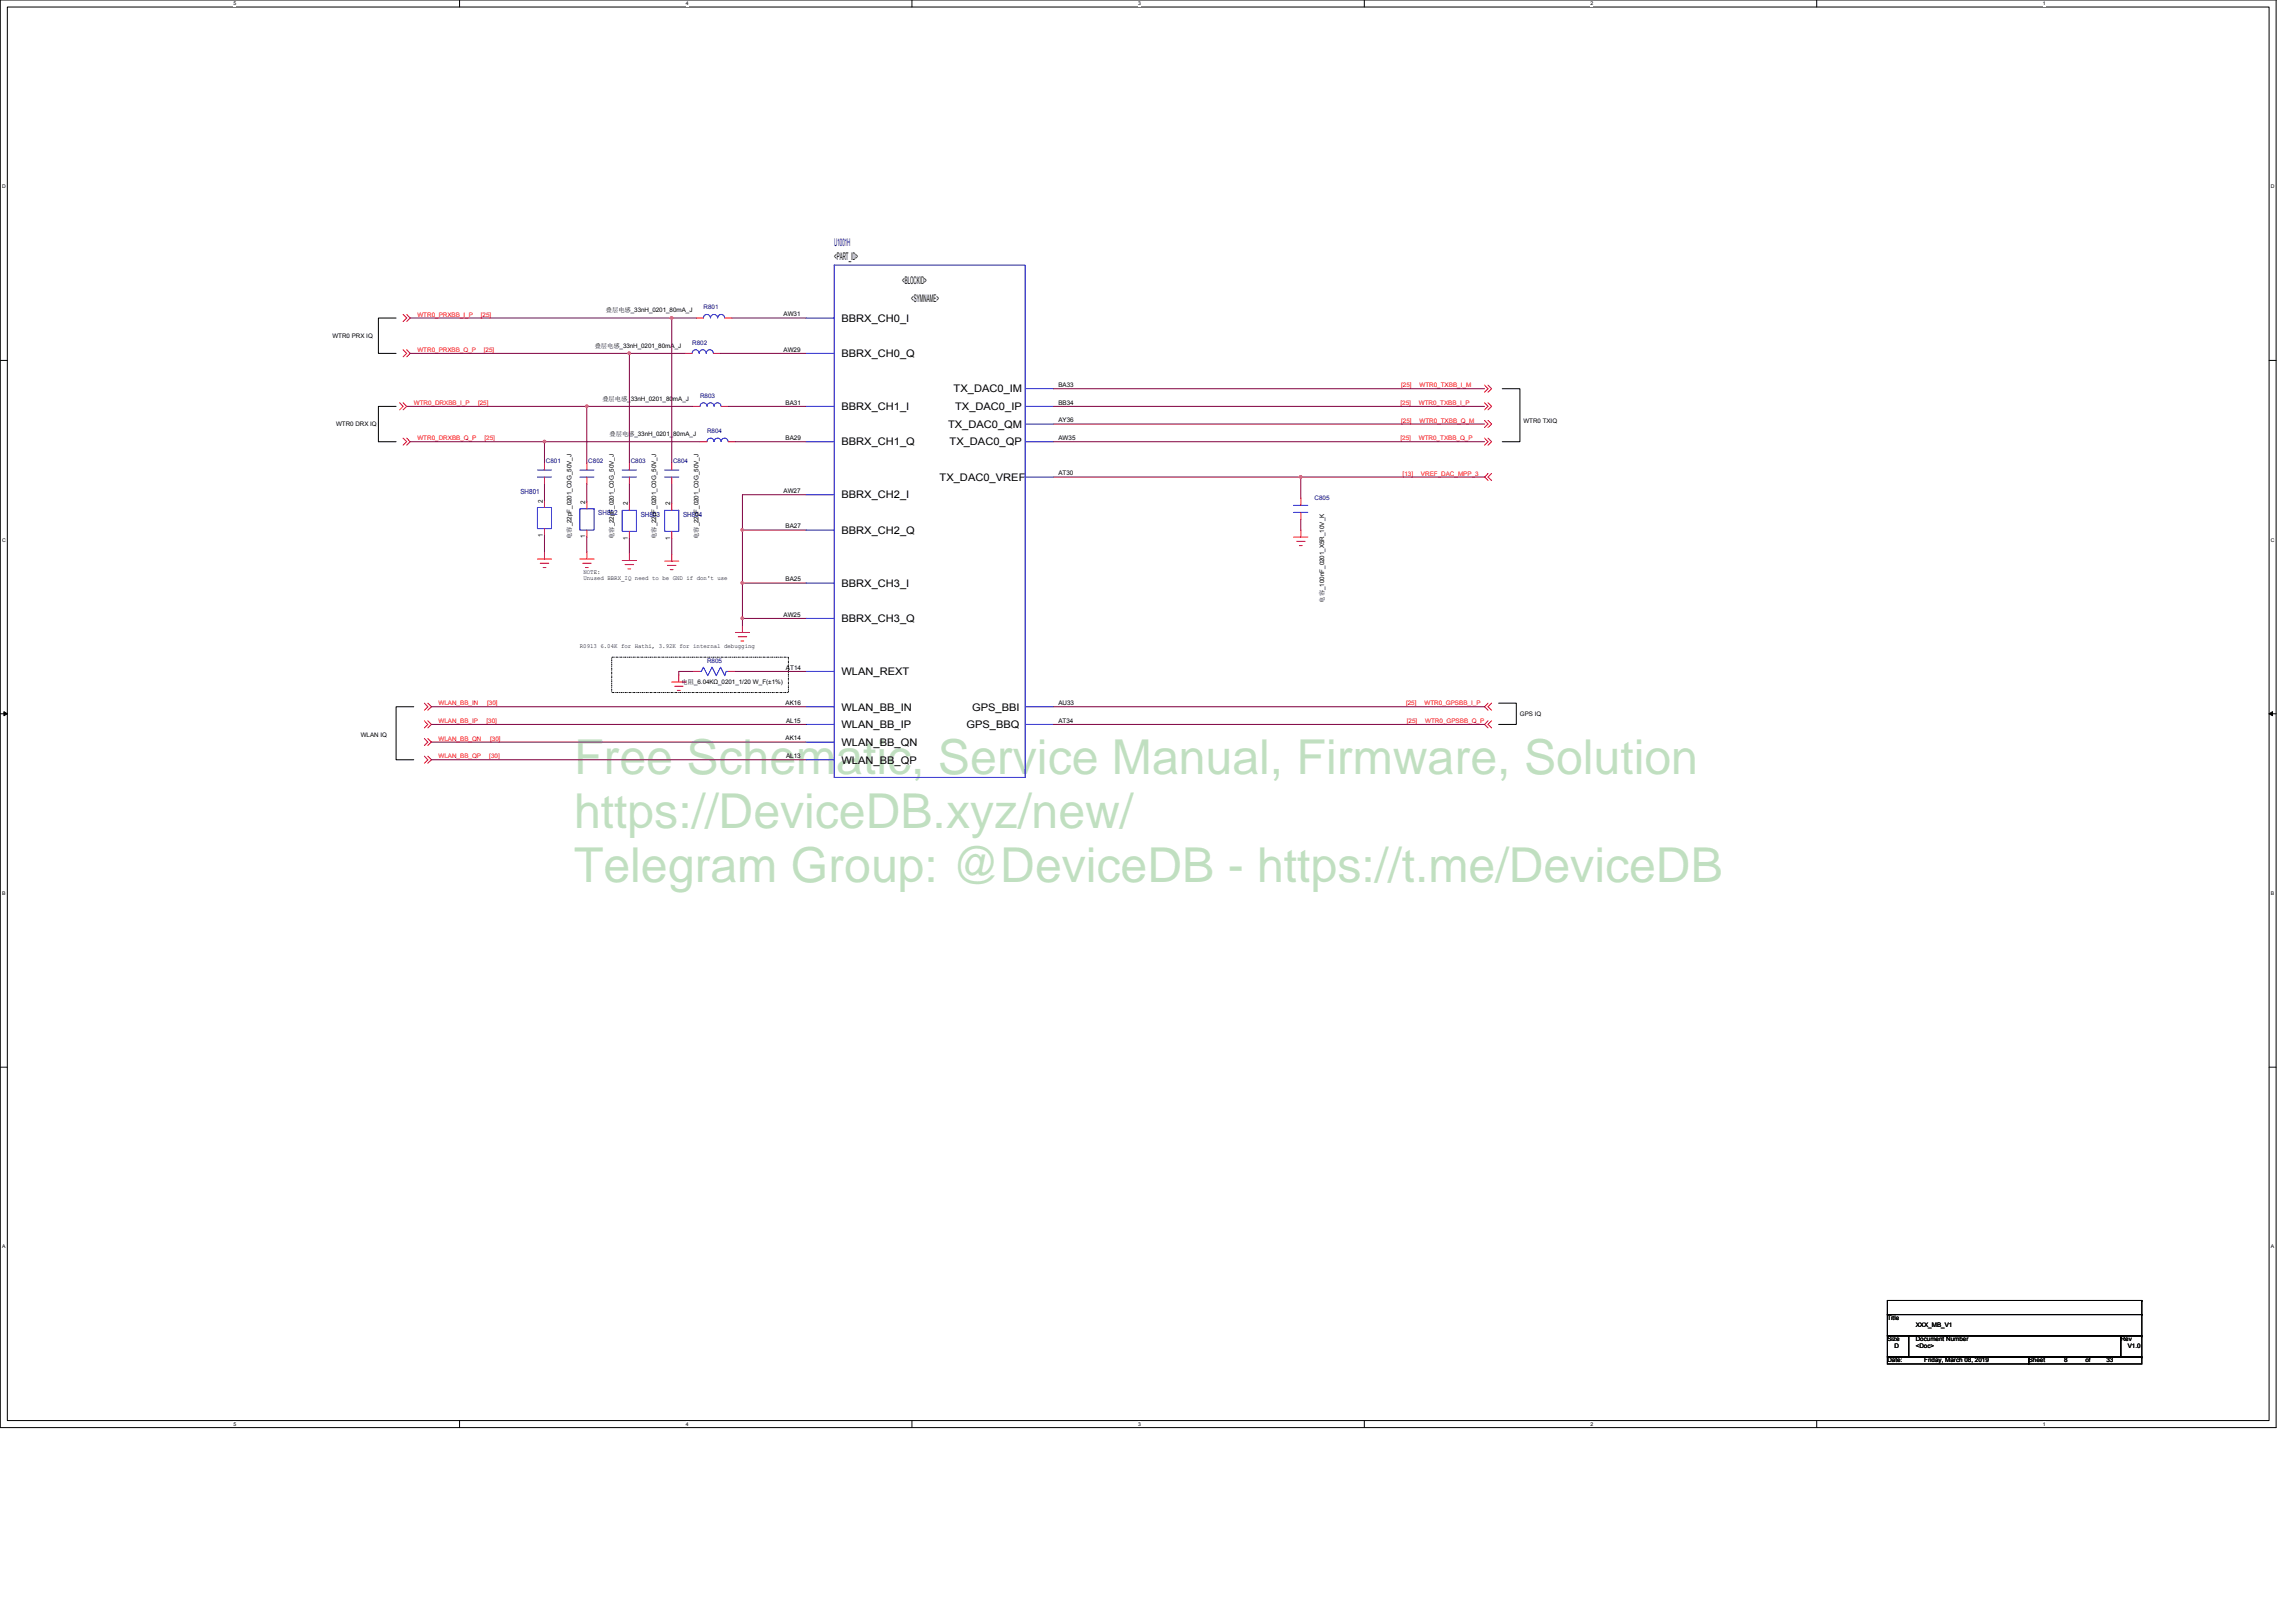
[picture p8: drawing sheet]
<svg xmlns="http://www.w3.org/2000/svg" width="297mm" height="210mm" viewBox="0 0 297 210" stroke-linecap="round" stroke-linejoin="round" font-family="sans-serif">
<defs><g id="words">
<g font-size="6.2" fill="#008000">
<text x="74.3" y="100.2">Free Schematic, Service Manual, Firmware, Solution</text>
<text x="74.3" y="107.2">https://DeviceDB.xyz/new/</text>
<text x="74.3" y="114.1">Telegram Group: @DeviceDB - https://t.me/DeviceDB</text>
</g>
<text font-size="1.4" fill="#000080" x="107.9" y="31.9">U1001H</text>
<g font-size="1.4">
<text x="107.9" y="33.6">&lt;PART_ID&gt;</text>
<text x="108.9" y="41.6">BBRX_CH0_I</text>
<text x="116.7" y="36.8">&lt;BLOCKID&gt;</text>
<text x="117.9" y="39.1">&lt;SYMNAME&gt;</text>
<text x="108.9" y="46.2">BBRX_CH0_Q</text>
<text x="108.9" y="53.1">BBRX_CH1_I</text>
<text x="123.4" y="50.8">TX_DAC0_IM</text>
<text x="123.6" y="53.1">TX_DAC0_IP</text>
<text x="108.9" y="57.6">BBRX_CH1_Q</text>
<text x="122.7" y="55.4">TX_DAC0_QM</text>
<text x="122.8" y="57.6">TX_DAC0_QP</text>
<text x="108.9" y="64.5">BBRX_CH2_I</text>
<text x="121.6" y="62.2">TX_DAC0_VREF</text>
<text x="108.9" y="69.1">BBRX_CH2_Q</text>
<text x="108.9" y="75.9">BBRX_CH3_I</text>
<text x="108.9" y="80.5">BBRX_CH3_Q</text>
<text x="108.9" y="87.4">WLAN_REXT</text>
<text x="108.9" y="91.9">WLAN_BB_IN</text>
<text x="108.9" y="94.2">WLAN_BB_IP</text>
<text x="125" y="94.2">GPS_BBQ</text>
<text x="125.8" y="91.9">GPS_BBI</text>
<text x="108.9" y="96.5">WLAN_BB_QN</text>
<text x="108.9" y="98.8">WLAN_BB_QP</text>
</g>
<g font-size=".9" fill="#000080">
<text x="67.3" y="63.9">SH801</text>
<text x="77.4" y="66.7">SH802</text>
<text x="82.9" y="66.8">SH803</text>
<text x="88.4" y="66.8">SH804</text>
</g>
<g font-size=".8" fill="#f00">
<text x="54" y="41">WTR0_PRXBB_I_P</text>
<text x="62.2" y="41">[25]</text>
<text x="54" y="45.5">WTR0_PRXBB_Q_P</text>
<text x="62.6" y="45.5">[25]</text>
<text x="53.5" y="52.4">WTR0_DRXBB_I_P</text>
<text x="61.8" y="52.4">[25]</text>
<text x="181.2" y="52.4">[25]</text>
<text x="181.3" y="50.1">[25]</text>
<text x="183.6" y="52.4">WTR0_TXBB_I_P</text>
<text x="183.6" y="50.1">WTR0_TXBB_I_M</text>
<text x="54" y="57">WTR0_DRXBB_Q_P</text>
<text x="62.7" y="57">[25]</text>
<text x="181.2" y="57">[25]</text>
<text x="181.3" y="54.7">[25]</text>
<text x="183.6" y="57">WTR0_TXBB_Q_P</text>
<text x="183.6" y="54.7">WTR0_TXBB_Q_M</text>
<text x="181.5" y="61.5">[13]</text>
<text x="183.8" y="61.5">VREF_DAC_MPP_3</text>
<text x="56.7" y="91.2">WLAN_BB_IN</text>
<text x="56.7" y="93.5">WLAN_BB_IP</text>
<text x="56.7" y="95.8">WLAN_BB_QN</text>
<text x="62.9" y="93.5">[30]</text>
<text x="63" y="91.2">[30]</text>
<text x="63.4" y="95.8">[30]</text>
<text x="181.9" y="91.2">[25]</text>
<text x="182" y="93.5">[25]</text>
<text x="184.3" y="91.2">WTR0_GPSBB_I_P</text>
<text x="184.4" y="93.5">WTR0_GPSBB_Q_P</text>
<text x="56.7" y="98.1">WLAN_BB_QP</text>
<text x="63.3" y="98.1">[30]</text>
</g>
<g font-size=".8">
<text x="78.4" y="40.4">叠叠电叠_33nH_0201_80mA_J</text>
<text x="101.4" y="40.9">AW31</text>
<text x="43" y="43.7">WTR0 PRX IQ</text>
<text x="76.9" y="45">叠叠电叠_33nH_0201_80mA_J</text>
<text x="101.4" y="45.5">AW29</text>
<text x="77.9" y="51.8">叠叠电叠_33nH_0201_80mA_J</text>
<text x="101.6" y="52.4">BA31</text>
<text x="136.9" y="50.1">BA33</text>
<text x="136.9" y="52.4">BB34</text>
<text x="43.5" y="55.1">WTR0 DRX IQ</text>
<text x="78.9" y="56.4">叠叠电叠_33nH_0201_80mA_J</text>
<text x="101.6" y="56.9">BA29</text>
<text x="136.9" y="54.7">AY36</text>
<text x="136.9" y="56.9">AW35</text>
<text x="197.1" y="54.7">WTR0 TXIQ</text>
<text x="70.2" y="65" transform="rotate(-90 70.2 65)">2</text>
<text x="75.7" y="65.2" transform="rotate(-90 75.7 65.2)">2</text>
<text x="81.2" y="65.4" transform="rotate(-90 81.2 65.4)">2</text>
<text x="86.7" y="65.4" transform="rotate(-90 86.7 65.4)">2</text>
<text x="101.4" y="63.8">AW27</text>
<text x="136.9" y="61.5">AT30</text>
<text x="70.2" y="69.5" transform="rotate(-90 70.2 69.5)">1</text>
<text x="73.9" y="69.8" transform="rotate(-90 73.9 69.8)">电电_22pF_0201_C0G_50V_J</text>
<text x="75.7" y="69.7" transform="rotate(-90 75.7 69.7)">1</text>
<text x="79.4" y="69.8" transform="rotate(-90 79.4 69.8)">电电_22pF_0201_C0G_50V_J</text>
<text x="81.2" y="69.8" transform="rotate(-90 81.2 69.8)">1</text>
<text x="84.9" y="69.8" transform="rotate(-90 84.9 69.8)">电电_22pF_0201_C0G_50V_J</text>
<text x="86.7" y="69.8" transform="rotate(-90 86.7 69.8)">1</text>
<text x="90.4" y="69.8" transform="rotate(-90 90.4 69.8)">电电_22pF_0201_C0G_50V_J</text>
<text x="101.6" y="68.4">BA27</text>
<text x="75.5" y="74.2">NOTE:</text>
<text x="75.5" y="75">Unused BBRX_IQ need to be GND if don't use</text>
<text x="101.6" y="75.2">BA25</text>
<text x="171.3" y="78" transform="rotate(-90 171.3 78)">电电_100nF_0201_X5R_10V_K</text>
<text x="75" y="83.8">R0913 6.04K for Hathi, 3.92K for internal debugging</text>
<text x="101.4" y="79.8">AW25</text>
<text x="88.2" y="88.5">电电_6.04KΩ_0201_1/20 W_F(±1%)</text>
<text x="101.7" y="86.7">AT14</text>
<text x="46.7" y="95.4">WLAN IQ</text>
<text x="101.6" y="91.2">AK16</text>
<text x="101.6" y="95.8">AK14</text>
<text x="101.7" y="93.5">AL15</text>
<text x="136.9" y="91.2">AU33</text>
<text x="136.9" y="93.5">AT34</text>
<text x="196.6" y="92.6">GPS IQ</text>
<text x="101.7" y="98.1">AL13</text>
<text x="244.2" y="170.8">Title</text>
<text x="244.2" y="173.5">Size</text>
<text x="247.8" y="173.5">Document Number</text>
<text x="247.8" y="171.7">XXX_MB_V1</text>
<text x="274.4" y="173.5">Rev</text>
<text x="244.2" y="176.3">Date:</text>
<text x="245.1" y="174.5">D</text>
<text x="247.8" y="174.5">&lt;Doc&gt;</text>
<text x="248.9" y="176.3">Friday, March 08, 2019</text>
<text x="262.5" y="176.3">Sheet</text>
<text x="267" y="176.3">8</text>
<text x="269.8" y="176.3">of</text>
<text x="272.5" y="176.3">33</text>
<text x="275.3" y="174.5">V1.0</text>
</g>
<g font-size=".8" fill="#000080">
<text x="91" y="40">R801</text>
<text x="89.6" y="44.6">R802</text>
<text x="90.6" y="51.5">R803</text>
<text x="70.6" y="59.9">C801</text>
<text x="76.1" y="59.9">C802</text>
<text x="81.6" y="59.9">C803</text>
<text x="87.1" y="59.9">C804</text>
<text x="91.5" y="56">R804</text>
<text x="170.1" y="64.7">C805</text>
<text x="91.5" y="85.7">R805</text>
</g>
<g font-size=".7">
<text x="30.2" y=".7">5</text>
<text x="88.7" y=".7">4</text>
<text x="147.2" y=".7">3</text>
<text x="205.8" y=".7">2</text>
<text x="264.3" y=".7">1</text>
<text x=".3" y="24.4">D</text>
<text x="293.8" y="24.4">D</text>
<text x=".3" y="70.1">C</text>
<text x="293.8" y="70.1">C</text>
<text x=".3" y="115.8">B</text>
<text x="293.8" y="115.8">B</text>
<text x=".3" y="161.5">A</text>
<text x="293.8" y="161.5">A</text>
<text x="30.2" y="184.5">5</text>
<text x="88.7" y="184.5">4</text>
<text x="147.2" y="184.5">3</text>
<text x="205.8" y="184.5">2</text>
<text x="264.3" y="184.5">1</text>
</g>
</g></defs>
<path d="M0 0h294.5v184.7h-294.5zM.9 .9h292.7v182.9h-292.7z" fill="none" stroke="#000" stroke-width=".13"/>
<g fill="#fff">
<path d="M30.2 .1h.4v.7h-.4z"/>
<path d="M30.2 183.9h.4v.7h-.4z"/>
</g>
<path d="M59.5 0v.9M59.5 183.8v.9" fill="none" stroke="#000" stroke-width=".13"/>
<g fill="#fff">
<path d="M88.7 .1h.4v.7h-.4z"/>
<path d="M88.7 183.9h.4v.7h-.4z"/>
</g>
<path d="M118 0v.9M118 183.8v.9" fill="none" stroke="#000" stroke-width=".13"/>
<g fill="#fff">
<path d="M147.2 .1h.4v.7h-.4z"/>
<path d="M147.2 183.9h.4v.7h-.4z"/>
</g>
<path d="M176.5 0v.9M176.5 183.8v.9" fill="none" stroke="#000" stroke-width=".13"/>
<g fill="#fff">
<path d="M205.8 .1h.3v.7h-.3z"/>
<path d="M205.8 183.9h.3v.7h-.3z"/>
</g>
<path d="M235 0v.9M235 183.8v.9" fill="none" stroke="#000" stroke-width=".13"/>
<g fill="#fff">
<path d="M264.3 .1h.3v.7h-.3z"/>
<path d="M264.3 183.9h.3v.7h-.3z"/>
<path d="M.3 23.8h.4v.7h-.4z"/>
<path d="M293.8 23.8h.5v.7h-.5z"/>
<path d="M.3 69.5h.4v.7h-.4z"/>
<path d="M293.8 69.5h.5v.7h-.5z"/>
</g>
<path d="M0 46.6h.9M293.6 46.6h.9" fill="none" stroke="#000" stroke-width=".13"/>
<g fill="#fff">
<path d="M.3 115.2h.4v.8h-.4z"/>
<path d="M293.8 115.2h.4v.8h-.4z"/>
</g>
<path d="M0 92.4h.9M293.6 92.4h.9" fill="none" stroke="#000" stroke-width=".13"/>
<path d="M.5 92.1l.4 .3-.4 .2zM293.6 92.4l.4-.3v.5z" fill="#000" stroke="#000" stroke-width=".13"/>
<g fill="#fff">
<path d="M.3 160.9h.4v.8h-.4z"/>
<path d="M293.8 160.9h.4v.8h-.4z"/>
</g>
<g fill="none" stroke="#000" stroke-width=".13">
<path d="M51.2 52.6h-2.2v4.5h2.2M51.2 41.1h-2.2v4.6h2.2M194.3 50.3h2.3v6.8h-2.3M53.5 91.4h-2.3v6.9h2.3M193.9 91h2.3v2.7h-2.3M0 138.1h.9M293.6 138.1h.9M244.2 175.6h18.3v.9h-18.3zM244.2 168.3h32.9v1.8h-32.9zM244.2 170.1h32.9v2.7h-32.9zM244.2 172.8h2.7v2.8h-2.7zM246.9 172.8h.1"/>
<path d="M246.9 172.8h27.5v2.8h-27.5zM262.5 175.6h.1M262.5 175.6h14.6v.9h-14.6zM274.4 172.8h.1M274.4 172.8h2.7v2.8h-2.7zM277.1 168.3h.1M277.1 170.1h.1M277.1 172.8h.1M277.1 175.6h.1"/>
</g>
<path d="M79.1 85h22.9v4.6h-22.9z" fill="none" stroke="#000" stroke-width=".13" stroke-dasharray=".2 .2 0 .2"/>
<g fill="none" stroke="#f00" stroke-width=".13">
<path d="M51.7 52.1l.5 .5-.5 .4M52.2 45.3l.4 .4-.4 .5M52.2 40.7l.4 .4-.4 .5M52.2 56.7l.4 .4-.4 .5M52.2 52.1l.4 .5-.4 .4M52.6 45.3l.5 .4-.5 .5M52.6 40.7l.5 .4-.5 .5M52.6 56.7l.5 .4-.5 .5M70.4 59.9v.9M75.9 59.9v.9M81.4 59.9v.9M86.9 59.9v.9"/>
<path d="M88.6 45.7h1M89.6 52.6h1M90.1 41.1h.9M90.6 57.1h.9M92.3 45.7h.9M93.3 52.6h.9M93.8 41.1h.9M94.2 57.1h.9M104.3 41.1h.1M104.3 45.7h.1M104.3 52.6h.1M104.3 57.1h.1"/>
<path d="M136.3 50.3h.1M136.3 52.6h.1M136.3 54.9h.1M136.3 57.1h.1M192.1 49.8l.4 .5-.4 .4M192.1 52.1l.4 .5-.4 .4M192.1 54.4l.4 .5-.4 .4M192.1 56.7l.4 .4-.4 .5M192.5 49.8l.5 .5-.5 .4M192.5 52.1l.5 .5-.5 .4M192.5 54.4l.5 .5-.5 .4M192.5 56.7l.5 .4-.5 .5"/>
<path d="M69.5 72.3h1.8M69.9 72.9h1.1M70.3 73.4h.3M70.4 71.4v.9M70.4 64.7v1M70.4 68.4v.9M70.4 61.7v.9M75 72.3h1.9M75.4 72.9h1.1M75.8 73.4h.3M75.9 71.4v.9M75.9 61.7v.9"/>
<path d="M75.9 64.9v.9M75.9 68.6v.9M80.5 72.5h1.8M80.9 73h1.1M81.2 73.6h.4M81.4 71.6v.9M81.4 61.7v.9M81.4 65.1v.9M81.4 68.7v1M86 72.6h1.8M86.4 73.2h1.1M86.7 73.7h.4"/>
<path d="M86.9 71.7v.9M86.9 61.7v.9M86.9 65.1v.9M86.9 68.7v1M104.3 64h.1M104.3 68.6h.1M104.3 75.4h.1M136.3 61.7h.1M167.4 69.5h1.8M167.7 70h1.1M168.1 70.6h.4M168.3 68.6v.9"/>
<path d="M168.3 64.5v.9M168.3 66.3v.9M192.5 61.3l-.4 .4 .4 .5M193 61.3l-.5 .4 .5 .5M54.9 91l.4 .4-.4 .5M54.9 93.3l.4 .4-.4 .5M54.9 95.5l.4 .5-.4 .5M54.9 97.8l.4 .5-.4 .4M55.3 91l.5 .4-.5 .5M55.3 93.3l.5 .4-.5 .5M55.3 95.5l.5 .5-.5 .5M55.3 97.8l.5 .5-.5 .4"/>
<path d="M86.9 88.2h1.8M87.3 88.8h1.1M87.6 89.3h.4M87.8 87.3v.9M89.6 86.9h1M94.2 86.9h.9M95.1 81.8h1.9M95.5 82.4h1.1M95.9 82.9h.3M96.1 80.9v.9M104.3 80h.1M104.3 86.9h.1"/>
<path d="M104.3 91.4h.1M104.3 93.7h.1M104.3 96h.1M104.3 98.3h.1M136.3 91.4h.1M136.3 93.7h.1M192.5 93.3l-.4 .4 .4 .5M192.5 91l-.4 .4 .4 .5M193 93.3l-.5 .4 .5 .5M193 91l-.5 .4 .5 .5"/>
</g>
<g fill="none" stroke="#00f" stroke-width=".13">
<path d="M107.9 34.3h24.7v66.3h-24.7zM89.6 45.7h.1M89.6 45.7a.44 .44 0 0 1 .4-.4 .44 .44 0 0 1 .4 .4M90.5 45.7a.44 .44 0 0 1 .4-.4 .44 .44 0 0 1 .5 .4M90.6 52.6h.1M90.6 52.6a.44 .44 0 0 1 .4-.5 .44 .44 0 0 1 .5 .5 .46 .46 0 0 1 .4-.5 .46 .46 0 0 1 .5 .5M91 41.1a.44 .44 0 0 1 .5-.4 .44 .44 0 0 1 .4 .4M91 41.1h.1M91.4 45.7a.46 .46 0 0 1 .4-.4 .46 .46 0 0 1 .5 .4M91.5 57.1a.44 .44 0 0 1 .4-.4 .44 .44 0 0 1 .5 .4M91.5 57.1h.1M91.9 41.1a.46 .46 0 0 1 .5-.4 .46 .46 0 0 1 .4 .4"/>
<path d="M92.3 45.7h.1M92.4 57.1a.44 .44 0 0 1 .4-.4 .44 .44 0 0 1 .5 .4M92.4 52.6a.44 .44 0 0 1 .4-.5 .44 .44 0 0 1 .5 .5M92.9 41.1a.44 .44 0 0 1 .4-.4 .44 .44 0 0 1 .4 .4M93.3 57.1a.44 .44 0 0 1 .4-.4 .44 .44 0 0 1 .5 .4M93.3 52.6h.1M93.8 41.1h.1M94.2 57.1h.1M104.3 41.1h3.6M104.3 45.7h3.6M104.3 52.6h3.6M104.3 57.1h3.6"/>
<path d="M132.6 50.3h3.7M132.6 52.6h3.7M132.6 54.9h3.7M132.6 57.1h3.7M69.5 65.7h1.8v2.7h-1.8zM69.5 60.8h1.8M69.5 61.7h1.8M70.4 65.7h.1M70.4 68.4h.1M70.4 60.8h.1M70.4 61.7h.1M75 60.8h1.9"/>
<path d="M75 61.7h1.9M75 65.8h1.9v2.8h-1.9zM75.9 60.8h.1M75.9 61.7h.1M75.9 65.8h.1M75.9 68.6h.1M80.5 60.8h1.8M80.5 61.7h1.8M80.5 66h1.8v2.7h-1.8zM81.4 60.8h.1M81.4 61.7h.1M81.4 66h.1"/>
<path d="M81.4 68.7h.1M86 60.8h1.8M86 61.7h1.8M86 66h1.8v2.7h-1.8zM86.9 60.8h.1M86.9 61.7h.1M86.9 66h.1M86.9 68.7h.1M104.3 64h3.6M104.3 68.6h3.6M104.3 75.4h3.6M132.6 61.7h3.7"/>
<path d="M167.4 65.4h1.8M167.4 66.3h1.8M168.3 65.4h.1M168.3 66.3h.1M90.6 86.9h.1M90.6 86.9h.1l.3-.6 .6 1.1 .5-1.1 .6 1.1 .5-1.1 .6 1.1 .1-.5h.3M94.2 86.9h.1M104.3 80h3.6M104.3 86.9h3.6M104.3 91.4h3.6M104.3 93.7h3.6M104.3 96h3.6"/>
<path d="M104.3 98.3h3.6M132.6 91.4h3.7M132.6 93.7h3.7"/>
</g>
<g fill="none" stroke="#800040" stroke-width=".13">
<path d="M52.6 52.6h23.3M53.1 41.1h33.8M53.1 45.7h28.3M53.1 57.1h17.3M70.4 57.1h20.2M70.4 57.2v2.7M75.9 52.6v7.3M75.9 52.6h13.7M81.4 45.7h7.2M81.4 45.7v14.2M86.9 41.1h3.2M86.9 41.1v18.8"/>
<path d="M93.2 45.7h11.1M94.2 52.6h10.1M94.7 41.1h9.6M95.1 57.1h9.2M136.3 57.1h55.8M136.3 54.9h55.8M136.3 50.3h55.8M136.3 52.6h55.8M70.4 62.6v2.1M70.4 69.3v2.1M75.9 62.6v2.3M75.9 69.5v1.9"/>
<path d="M81.4 62.6v2.5M81.4 69.7v1.9M86.9 62.6v2.5M86.9 69.7v2M96.1 68.6h8.2M96.1 75.4h8.2M96.1 68.6v6.8M96.1 75.4v4.6M104.3 64h-8.2v4.6M136.3 61.7h32M168.3 67.2v1.4M168.3 61.7v2.8"/>
<path d="M168.3 61.7h23.8M55.8 91.4h48.5M55.8 93.7h48.5M55.8 96h48.5M55.8 98.3h48.5M89.6 86.9h-1.8v.4M95.1 86.9h9.2M96.1 80h8.2M96.1 80v.9M136.3 91.4h55.8M136.3 93.7h55.8"/>
</g>
<g fill="#f0f" stroke="#f0f" stroke-width=".13">
<circle cx="81.4" cy="45.7" r=".17"/>
<circle cx="168.3" cy="61.7" r=".17"/>
<circle cx="96" cy="80" r=".17"/>
<circle cx="96" cy="75.4" r=".17"/>
<circle cx="96" cy="68.6" r=".17"/>
<circle cx="70.4" cy="57.1" r=".17"/>
<circle cx="75.9" cy="52.6" r=".17"/>
<circle cx="86.9" cy="41.1" r=".17"/>
</g>
<use href="#words"/>
</svg>
